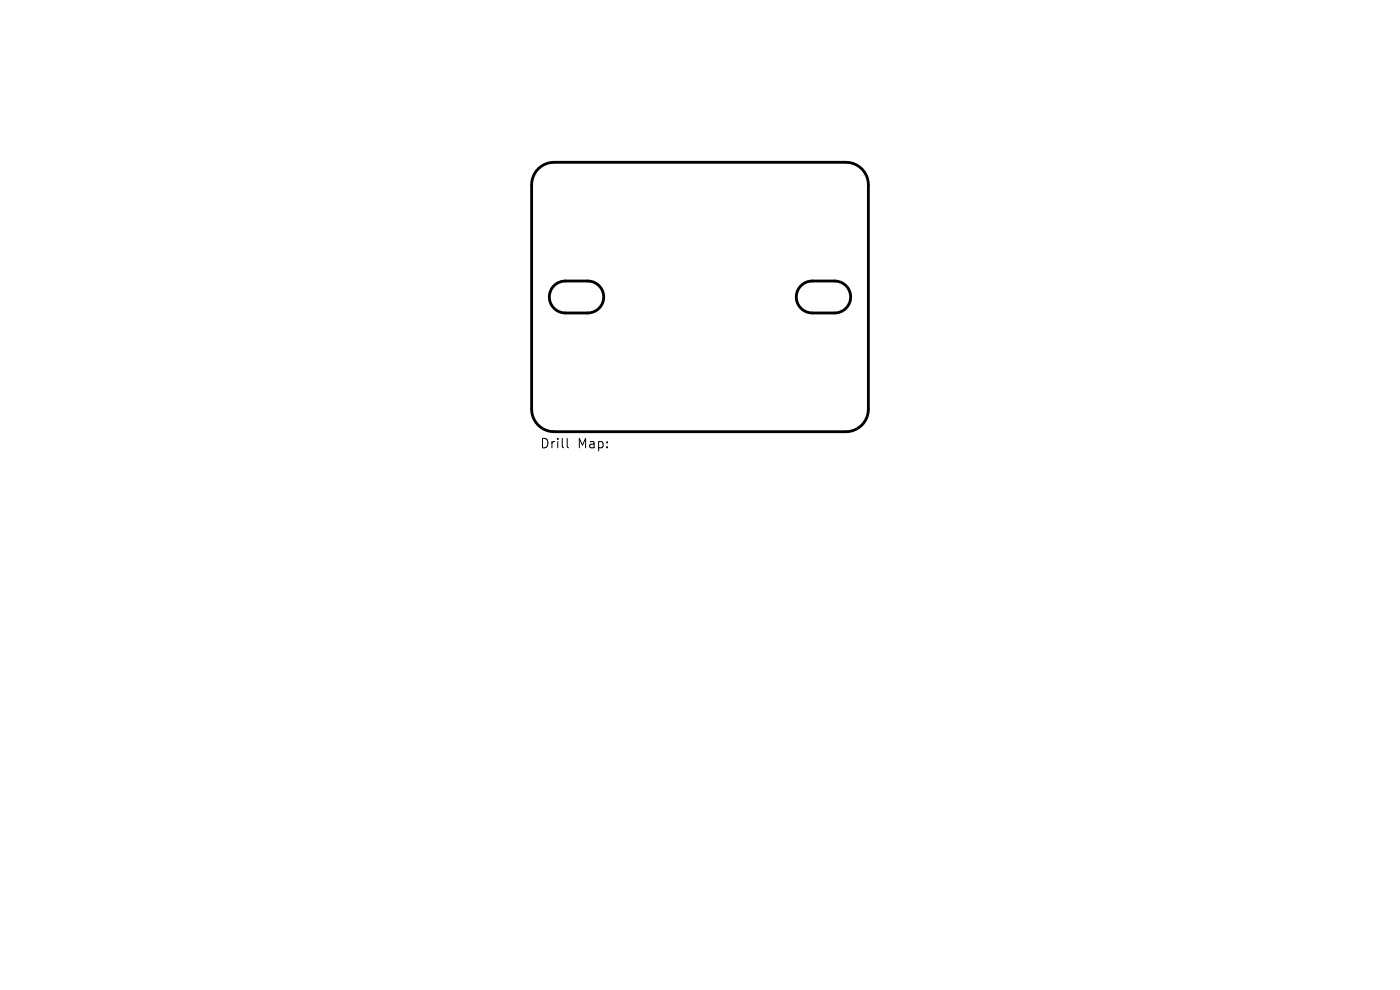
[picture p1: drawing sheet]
<svg xmlns="http://www.w3.org/2000/svg" width="297mm" height="210mm" viewBox="0 0 297 210" stroke-linecap="round" stroke-linejoin="round" font-family="sans-serif">
<defs><g id="words">
<g font-size="2.8">
<text x="114.5" y="95.4">Drill</text>
<text x="122.5" y="95.4">Map:</text>
</g>
</g></defs>
<path d="M114.2 35.8a4.8 4.8 0 0 1 3.3-1.4h62a4.8 4.8 0 0 1 4.7 4.8v47.6a4.8 4.8 0 0 1-4.7 4.8h-62a4.8 4.8 0 0 1-4.7-4.8v-47.6a4.8 4.8 0 0 1 1.4-3.4zM117.4 60.8a3.4 3.4 0 0 1 2.5-1.2h4.8a3.4 3.4 0 0 1 3.4 3.4 3.4 3.4 0 0 1-3.4 3.4h-4.8a3.4 3.4 0 0 1-3.1-2 3.4 3.4 0 0 1 .6-3.6zM169.8 60.8a3.4 3.4 0 0 1 2.5-1.2h4.8a3.4 3.4 0 0 1 3.4 3.4 3.4 3.4 0 0 1-3.4 3.4h-4.8a3.4 3.4 0 0 1-3.1-2 3.4 3.4 0 0 1 .6-3.6z" fill="none" stroke="#000" stroke-width=".6"/>
<path d="M120.3 93v1.7l.3 .3" fill="none" stroke="#000" stroke-width=".21"/>
<use href="#words"/>
</svg>
